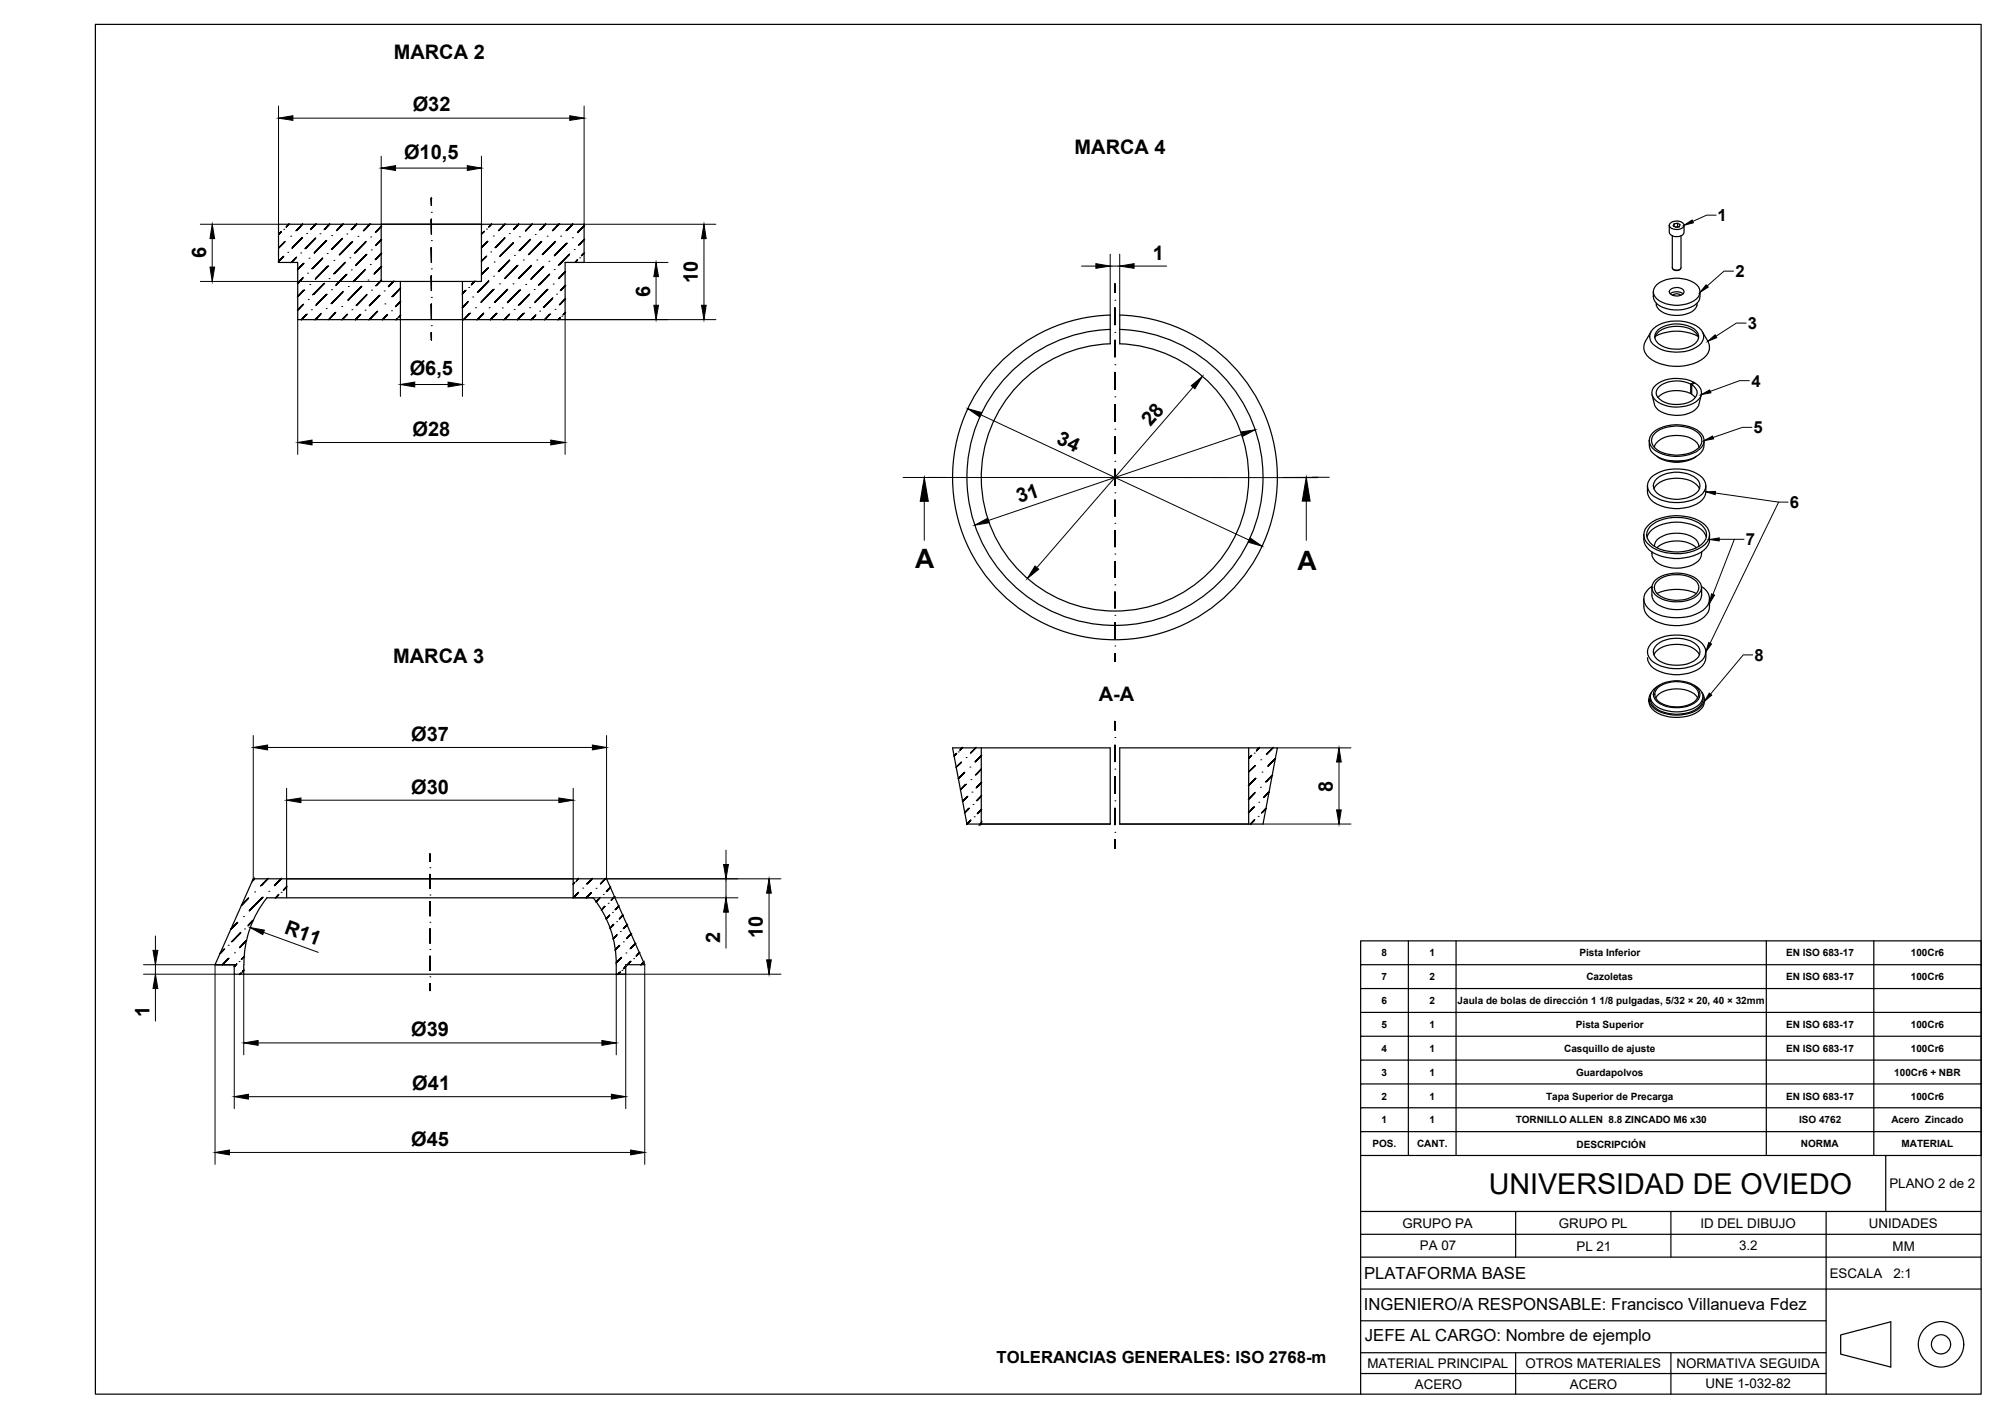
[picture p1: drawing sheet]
<svg xmlns="http://www.w3.org/2000/svg" width="420mm" height="297mm" viewBox="0 0 420 297" stroke-linecap="round" stroke-linejoin="round" font-family="sans-serif">
<defs><g id="words">
<text font-size="6" x="311.8" y="250.1">UNIVERSIDAD DE OVIEDO</text>
<g font-size="5.6">
<text x="191.7" y="119">A</text>
<text x="271.8" y="119.4">A</text>
</g>
<g font-size="4.2">
<text x="82.5" y="12.3">MARCA 2</text>
<text x="86.4" y="23.3">Ø32</text>
<text x="84.6" y="33.3">Ø10,5</text>
<text x="225.1" y="32.3">MARCA 4</text>
<text x="43.2" y="54.1" transform="rotate(-90 43.2 54.1)">6</text>
<text x="146.1" y="59.3" transform="rotate(-90 146.1 59.3)">10</text>
<text x="241.4" y="54.5">1</text>
<text x="136.1" y="62.1" transform="rotate(-90 136.1 62.1)">6</text>
<text x="85.8" y="78.6">Ø6,5</text>
<text x="241" y="89.4" transform="rotate(-49 241 89.4)">28</text>
<text x="86.4" y="91.3">Ø28</text>
<text x="221.1" y="92.8" transform="rotate(25 221.1 92.8)">34</text>
<text x="213.5" y="105.4" transform="rotate(-19 213.5 105.4)">31</text>
<text x="82.3" y="139">MARCA 3</text>
<text x="230.1" y="146.8">A-A</text>
<text x="86.1" y="155.1">Ø37</text>
<text x="86.1" y="166.2">Ø30</text>
<text x="279.1" y="165.8" transform="rotate(-90 279.1 165.8)">8</text>
<text x="59.4" y="195.5" transform="rotate(20 59.4 195.5)">R11</text>
<text x="150.8" y="197.5" transform="rotate(-90 150.8 197.5)">2</text>
<text x="159.8" y="196.5" transform="rotate(-90 159.8 196.5)">10</text>
<text x="31.3" y="213" transform="rotate(-90 31.3 213)">1</text>
<text x="86.1" y="217.1">Ø39</text>
<text x="86.4" y="228.3">Ø41</text>
<text x="86.1" y="240">Ø45</text>
</g>
<g font-size="3.5">
<text x="359.7" y="46.3">1</text>
<text x="363.5" y="58.1">2</text>
<text x="366.1" y="68.9">3</text>
<text x="366.8" y="81">4</text>
<text x="367.3" y="90.7">5</text>
<text x="374.9" y="106.4">6</text>
<text x="365.6" y="114.2">7</text>
<text x="367.5" y="138.4">8</text>
<text x="285.7" y="268">PLATAFORMA BASE</text>
<text x="285.7" y="274.5">INGENIERO/A RESPONSABLE: Francisco Villanueva Fdez</text>
<text x="285.9" y="280.9">JEFE AL CARGO: Nombre de ejemplo</text>
<text x="208.7" y="285.5">TOLERANCIAS GENERALES: ISO 2768-m</text>
</g>
<g font-size="2.8">
<text x="395.7" y="248.9">PLANO 2 de 2</text>
<text x="293.8" y="257.2">GRUPO PA</text>
<text x="326.5" y="257.2">GRUPO PL</text>
<text x="356.2" y="257.2">ID DEL DIBUJO</text>
<text x="391.5" y="257.2">UNIDADES</text>
<text x="297.4" y="261.9">PA 07</text>
<text x="330.2" y="262">PL 21</text>
<text x="364.3" y="261.9">3.2</text>
<text x="396.4" y="262">MM</text>
<text x="383.2" y="267.7">ESCALA</text>
<text x="396.6" y="267.7">2:1</text>
<text x="286.4" y="286.5">MATERIAL PRINCIPAL</text>
<text x="319.5" y="286.5">OTROS MATERIALES</text>
<text x="351.2" y="286.5">NORMATIVA SEGUIDA</text>
<text x="296.3" y="290.9">ACERO</text>
<text x="328.8" y="290.9">ACERO</text>
<text x="357.3" y="290.9">UNE 1-032-82</text>
</g>
<g font-size="2.1">
<text x="289.4" y="200.3">8</text>
<text x="299.4" y="200.3">1</text>
<text x="330.8" y="200.3">Pista Inferior</text>
<text x="374.1" y="200.3">EN ISO 683-17</text>
<text x="400.2" y="200.3">100Cr6</text>
<text x="289.4" y="205.3">7</text>
<text x="299.4" y="205.3">2</text>
<text x="332.3" y="205.3">Cazoletas</text>
<text x="374.1" y="205.3">EN ISO 683-17</text>
<text x="400.2" y="205.3">100Cr6</text>
<text x="289.4" y="215.3">5</text>
<text x="289.4" y="210.3">6</text>
<text x="299.4" y="215.3">1</text>
<text x="299.4" y="210.3">2</text>
<text x="305.3" y="210.3">Jaula de bolas de dirección 1 1/8 pulgadas, 5/32 × 20, 40 × 32mm</text>
<text x="330.1" y="215.3">Pista Superior</text>
<text x="374.1" y="215.3">EN ISO 683-17</text>
<text x="400.2" y="215.3">100Cr6</text>
<text x="289.4" y="220.3">4</text>
<text x="299.4" y="220.3">1</text>
<text x="327.6" y="220.3">Casquillo de ajuste</text>
<text x="374.1" y="220.3">EN ISO 683-17</text>
<text x="400.2" y="220.3">100Cr6</text>
<text x="289.4" y="225.3">3</text>
<text x="299.4" y="225.3">1</text>
<text x="330.1" y="225.3">Guardapolvos</text>
<text x="396.7" y="225.3">100Cr6 + NBR</text>
<text x="289.4" y="230.3">2</text>
<text x="299.4" y="230.3">1</text>
<text x="323.8" y="230.3">Tapa Superior de Precarga</text>
<text x="374.1" y="230.3">EN ISO 683-17</text>
<text x="400.2" y="230.3">100Cr6</text>
<text x="289.4" y="235.3">1</text>
<text x="299.4" y="235.3">1</text>
<text x="317.5" y="235.3">TORNILLO ALLEN 8.8 ZINCADO M6 x30</text>
<text x="376.8" y="235.3">ISO 4762</text>
<text x="396.2" y="235.3">Acero Zincado</text>
<text x="287.4" y="240.3">POS.</text>
<text x="296.8" y="240.3">CANT.</text>
<text x="330.2" y="240.5">DESCRIPCIÓN</text>
<text x="377.2" y="240.3">NORMA</text>
<text x="398.3" y="240.3">MATERIAL</text>
</g>
</g></defs>
<!-- layer: 01_Contornos -->
<g fill="none" stroke="#000" stroke-width=".25">
<path d="M58.3 47h64v8h-3.9v12h-56v-12h-4.1zM79.8 47h21v12h-21zM83.9 59v8M96.9 59v8M347 59.6a7 7 0 0 1 8.3 0 1.99 1.99 0 0 1-.5 3.4 7.2 7.2 0 0 1-7.8-.4 1.89 1.89 0 0 1 0-3zM349.6 47.2v1.5a1.8 1.8 0 0 0 3.1 0v-1.5M349.8 46.8a1.94 1.94 0 0 1 2.9 .3 1.53 1.53 0 0 1-2.1 .9 .81 .81 0 0 1-.8-1.2zM350.3 49.4v6.7a1.07 1.07 0 0 0 1.8 0v-6.7M350.4 56.3l.6 .4 .7-.2 .3-.2M350.6 46.9l.8-.1 .5 .3-.2 .4-.7 .1-.6-.3zM350.6 46.9v.5M351.4 46.8v.7l-.5 .1"/>
<path d="M351.4 47.5l.1 .1M232.5 69a31 31 0 0 0-25.7 46.8 31 31 0 0 0 53.4 0 31 31 0 0 0-25.7-46.8M232.5 72a28 28 0 0 0-23.1 42.3 28 28 0 0 0 48.2 0 28 28 0 0 0-23.1-42.3M232.5 66a34 34 0 0 0-28.3 51.3 34 34 0 0 0 58.6 0 34 34 0 0 0-28.3-51.3M232.5 66v6M234.5 66v6M345.8 69.5a4.5 4.5 0 0 0-1.5 3.8 5.1 5.1 0 0 0 4.4 3.1 9.5 9.5 0 0 0 8.7-1.9 2.49 2.49 0 0 0 .3-3l-1.1-2M346.2 68.9a8.3 8.3 0 0 1 9.7-.2 2.32 2.32 0 0 1-.6 4.1 8.4 8.4 0 0 1-9.1-.7 2.16 2.16 0 0 1 0-3.2zM346.3 61.2a2.92 2.92 0 0 0 2.7 3.4 7.1 7.1 0 0 0 6.3-1 2.5 2.5 0 0 0 .8-2.4M346.6 70.8a3.4 3.4 0 0 1 2.9-2.3 6.3 6.3 0 0 1 5.8 1.3l.5 1M346.7 70.5a9.8 9.8 0 0 1 9 0M346.9 63.5a2.63 2.63 0 0 0 2.3 2.3 6.4 6.4 0 0 0 5.7-.9l.5-.9v-.5"/>
<path d="M347.3 69.1a6.6 6.6 0 0 1 8 .2 1.81 1.81 0 0 1-.5 2.9 7 7 0 0 1-7.5-.2 1.8 1.8 0 0 1 0-2.9zM349.8 60.8a1.94 1.94 0 0 1 2.9 .2 1.53 1.53 0 0 1-2.1 .9 .81 .81 0 0 1-.8-1.1zM349.8 61.5a2.29 2.29 0 0 1 2.7 0M350.3 61.8a1.4 1.4 0 0 1 1.7 0M345.4 92.3a2.97 2.97 0 0 0 1.9 3.4 8.9 8.9 0 0 0 8.4-.4 2.88 2.88 0 0 0 1.2-3M346.2 90.7a8.3 8.3 0 0 1 9.7-.2 2.21 2.21 0 0 1 0 3.6 8.3 8.3 0 0 1-9.7-.2 2.21 2.21 0 0 1 0-3.2zM346.5 93.7a3.8 3.8 0 0 1 3.8-2.4 6.2 6.2 0 0 1 5.1 1.4l.5 1M346.6 90.7a7.7 7.7 0 0 1 7.2-1.1 3.1 3.1 0 0 1 2.6 2.7 3.1 3.1 0 0 1-2.6 2.6 8.5 8.5 0 0 1-6.7-.6 2.15 2.15 0 0 1-.5-3.6zM347 95.6a7.3 7.3 0 0 0 8.3 0M349.6 96.5l1.6 .1 1.5-.1M354.1 80.5a6.4 6.4 0 0 0-6.5 .4 1.61 1.61 0 0 0 0 2.7 6.3 6.3 0 0 0 7.1 .1 1.75 1.75 0 0 0-.4-3.1M354.1 80.5v2a6.3 6.3 0 0 0-6.8 .8"/>
<path d="M354.3 80.6v2l.8 .7M354.8 80.1a7.6 7.6 0 0 0-8 .6 2.06 2.06 0 0 0 .4 3.5 7.6 7.6 0 0 0 8.6-.5 2.13 2.13 0 0 0-.8-3.5l-.7 .4M354.8 80.1l-.7 .4M354.8 80.1v.2M356.3 82.7l-.4 1.8a3.5 3.5 0 0 1-3 2.4 6.5 6.5 0 0 1-6-1.5l-.3-.5-.6-2.2M345 112.5a4.4 4.4 0 0 1 3.3-2.7 9.4 9.4 0 0 1 8 1.1l.5 .5 .6 1.1M345 110.3a9 9 0 0 1 8-2.1 6.2 6.2 0 0 1 4.9 2.9 2.82 2.82 0 0 1-1.4 3.4 10.3 10.3 0 0 1-10.9-.2 2.62 2.62 0 0 1-.6-4zM345.1 101.8a3.5 3.5 0 0 0 2.8 4.1 9.3 9.3 0 0 0 8.1-.7 3.2 3.2 0 0 0 1.3-3.4M345.6 110.3a9.1 9.1 0 0 1 9.5-1.1 3.1 3.1 0 0 1 2.2 3.7 5.2 5.2 0 0 1-3.9 2.5 9 9 0 0 1-7.8-1.7 2.35 2.35 0 0 1 0-3.4zM345.8 100.1a8.9 8.9 0 0 1 10.8 0 2.42 2.42 0 0 1-.6 3.8 9 9 0 0 1-10.2-.5 2.35 2.35 0 0 1 0-3.3zM346 115.6a2.91 2.91 0 0 0 2.6 3 7.6 7.6 0 0 0 7.1-1.1 2.41 2.41 0 0 0 .7-1.9M346.4 102.4a4.5 4.5 0 0 1 4.3-2.2 5.2 5.2 0 0 1 5.3 2.2"/>
<path d="M346.5 114.4a2.43 2.43 0 0 1 1.9-2.1 7 7 0 0 1 6.8 .7l.4 .4 .3 1M347 100.3a7 7 0 0 1 8.3 0 1.99 1.99 0 0 1-.5 3.4 7.2 7.2 0 0 1-7.8-.5 1.89 1.89 0 0 1 0-2.9zM347 114.8a6.6 6.6 0 0 1 8.3 0M358.1 112a3.6 3.6 0 0 1-2.6 4.1 10.3 10.3 0 0 1-10-.8 3.3 3.3 0 0 1-1.2-3.2M345.8 134.9a9 9 0 0 1 9.5-1 2.78 2.78 0 0 1 1.7 3.8 6.9 6.9 0 0 1-6.3 2.4 6.7 6.7 0 0 1-5.3-2.4 2.25 2.25 0 0 1 .4-2.8zM346 123a3.2 3.2 0 0 0 1.2 3.6 7.6 7.6 0 0 0 8.5-.5l.4-.4 .3-1.1M346 122.8a2.82 2.82 0 0 0-1.7 2.5 2.82 2.82 0 0 0 1.4 2.6 10.5 10.5 0 0 0 11 0 2.83 2.83 0 0 0 1.4-2.6 2.83 2.83 0 0 0-1.7-2.5M346.4 137.2a4.5 4.5 0 0 1 4.3-2.2 5.2 5.2 0 0 1 5.3 2.2M346.7 121.5a7.6 7.6 0 0 1 8.7-.2 2.05 2.05 0 0 1 0 3.5 7.7 7.7 0 0 1-8.7-.2 2.02 2.02 0 0 1 0-3.1zM347 135.1a7 7 0 0 1 8.3 0 1.99 1.99 0 0 1-.5 3.4 7.4 7.4 0 0 1-7.8-.5 1.89 1.89 0 0 1 0-2.9zM347 124.3a10.4 10.4 0 0 1 8.3 0M347.3 121.6a6.8 6.8 0 0 1 8 .2 2.01 2.01 0 0 1-1.1 3.3 6.6 6.6 0 0 1-7.4-1 1.72 1.72 0 0 1 .5-2.5z"/>
<path d="M356.4 123.1v1.6M357.3 136.6a3.6 3.6 0 0 1-2.8 4.1 9 9 0 0 1-8.7-1.2l-.7-1.1v-.6M358.1 125.4a3.8 3.8 0 0 1-1.2 3.9 10.1 10.1 0 0 1-11.4 0 2.89 2.89 0 0 1-1.2-2.2v-1.7M199.5 156.7h33v15.9h-30zM205.5 156.7v15.9M234.5 156.7h33l-3 15.9h-30zM261.5 156.7v15.9M345.7 146a2.87 2.87 0 0 0 1.9 2.9 8.5 8.5 0 0 0 7.8-.4 2.64 2.64 0 0 0 1.3-2.5M345.9 145a2.38 2.38 0 0 0 1 3.7 8.6 8.6 0 0 0 9.2-.5 2.14 2.14 0 0 0 .3-3.2M346.8 146.2a5.3 5.3 0 0 1 5.2-1.9 4.6 4.6 0 0 1 3.6 1.9M347 144a7 7 0 0 1 8.3 0 1.99 1.99 0 0 1-.5 3.3 7.4 7.4 0 0 1-7.8-.4 1.89 1.89 0 0 1 0-2.9zM347.3 144a6.6 6.6 0 0 1 8 .2 1.81 1.81 0 0 1-.5 2.9 7 7 0 0 1-7.5-.2 1.8 1.8 0 0 1 0-2.9z"/>
<path d="M347.5 143.5a2.58 2.58 0 0 0-1.7 3 4.3 4.3 0 0 0 3.5 2.4 7.9 7.9 0 0 0 6.6-1.3 2.18 2.18 0 0 0-.4-3.6l-.7-.5M357 146.5a2.84 2.84 0 0 1-1.9 2.9 9 9 0 0 1-8.6-.4 2.65 2.65 0 0 1-1.1-2.5v.4M55.9 188.1h68.4a22.7 22.7 0 0 1 4.8 16h2v-2h3.9l-8-18h-74l-8 18h4.1v2h2v-2M55.9 188.1a22 22 0 0 0-4.8 14M60 184.1v4M120.1 184.1v4M51.1 204.1h78M395 242v11.8"/>
</g>
<!-- layer: 04_Cotas -->
<g fill="#000" stroke="#000" stroke-width=".21">
<path d="M58.3 24.8l3-.6v1zM79.8 35.2l3-.5v1zM97.9 34.7l2.9 .5-2.9 .5zM119.3 24.2l3 .6-3 .4zM44.4 47l.6 3h-1zM44 56h1l-.6 3zM137.4 55l.5 2.9h-1zM147.4 47l.5 3h-1zM229.5 55.2l3 .5-3 .5zM234.5 55.7l3-.5v1zM352.7 47.2l1.7-1.1 .3 .6zM136.9 64h1l-.5 3z"/>
<path d="M146.9 64h1l-.5 3zM357.3 59.7l.5 .4-1.7 1.1zM357.7 71.5l1.5-1.4 .4 .6zM62.4 92.7l3-.5v1zM83.9 80.5l3-.5v1.1zM93.9 80l3 .5-3 .6zM115.4 92.2l3 .5-3 .5zM202.7 85.6l3 .8-.5 1zM249.5 80.8l2.3-1.9-1.5 2.5zM259.9 90.5l3-.5-2.7 1.5zM356.3 82.7l1.8-1 .3 .6zM356.9 92.3l1.8-1 .2 .6z"/>
<path d="M204.2 110l2.6-1.4 .4 .9zM216.8 118.6l.8 .6-2.4 2zM261.8 112.7l2.5 1.7-2.9-.8zM357.3 103l2-.1-.1 .7zM358.1 113l2-.3v.6zM357.9 134.6l.6 .3-1.2 1.7zM358.5 124.4l.6 .3-1 1.7zM53 156.6l3-.5v1zM124.1 156.1l2.9 .5-2.9 .5zM280.5 156.7l.4 2.9h-.9zM358 145.2l.5 .4-1.5 1.3zM60 167.6l3-.4v.9z"/>
<path d="M117.1 167.2l3 .4-3 .5zM280 169.7h.9l-.4 2.9zM32 199.1h1.1l-.5 3zM52.4 194.3l3 .5-.4 1zM151.6 181.1h1l-.5 3zM152.1 188.1l.5 3h-1zM161.1 184.1l.4 3h-.9zM32.6 204.1l.5 3h-1.1zM51.1 218.5l3-.5v1zM126.1 218l3 .5-3 .5zM160.6 201.1h.9l-.4 3zM49.1 229.7l2.9-.5v1z"/>
<path d="M128.1 229.2l3 .5-3 .5zM45 241.4l3-.5v1zM132.1 240.9l2.9 .5-2.9 .5z"/>
</g>
<g fill="none" stroke="#000" stroke-width=".21">
<path d="M58.3 22.2v24.8h-16.3M61.3 24.8h58M79.8 32.7v14.3M82.8 35.2h15.1M100.8 32.7v14.3M122.3 22.2v24.8h27.6M42 59h37.8M44.4 50v6M118.4 55h21.5M137.4 57.9v6.1M147.4 50v14M226.5 55.7h3"/>
<path d="M232.5 53.2v12.8M232.5 55.7h2M234.5 53.2v12.8M237.5 55.7h6.8M359.5 45.1h-2l-3 1.3M363.1 56.8h-2l-3.5 3.1M62.4 67v28.2M83.9 67v16M96.9 67v16M149.9 67h-31.5v28.2M365.7 67.7h-2l-4.3 2.7M366.4 79.7h-2l-6.2 2.3"/>
<path d="M65.4 92.7h50M86.9 80.5h7M205.4 86.9l56.2 26.2M249.9 81.1l-32.7 37.8M260.1 91l-53.1 18M278.4 100h-9.7M366.9 89.5h-1.9l-6.2 2.1M189.1 100l86.8 .1M359.3 103.3l13.2 1.9M360.1 113h3.2M365.3 113h-2l-4.5 11.5M374.5 105.2h-2l-14.3 29.5"/>
<path d="M367.1 137.2h-2l-6.8 8.2M53 154.1v30M56 156.6h68.1M127 154.1v30h36.6M267.5 156.7h15.5M280.5 159.6v10.1M60 165.1v19M63 167.6h54.1M120.1 165.1v19M152.1 178.1v3M264.5 172.6h18.5M32.6 196.1v3"/>
<path d="M55.2 195.3l11.5 4.2M120.1 188.1h34.5M152.1 184.1v4M152.1 191.1v7.5M161.1 187.1v14M30.1 204.1h19v28.1M30.1 202.1h19M32.6 202.1v2M32.6 207.1v6.8M45 202.1v41.8M51.1 204.1v16.9M54.1 218.5h72"/>
<path d="M131.1 204.1v28.1M135 202.1v41.8M163.6 204.1h-34.5v16.9M52 229.7h76.1M48 241.4h84.1"/>
</g>
<!-- layer: sombreado -->
<g fill="#000" stroke="#000" stroke-width=".21">
<path d="M58.9 48.5l-.6 .6zM58.9 48.5l-.6 .6zM58.9 48.5l-.6 .6zM58.3 49.1l.6-.5z"/>
<path d="M58.3 51.9l1.3-1.2zM59.6 50.7l-1.3 1.3zM59.6 50.7l-1.3 1.3zM59.6 50.7l-1.3 1.3z"/>
<path d="M58.3 54.8l1.1-1.1zM59.4 53.7l-1.1 1.1zM59.4 53.7l-1 1.1zM59.4 53.8l-1 1z"/>
<path d="M60.5 46.9l-.6 .6zM60.5 46.9l-.5 .7zM60.5 46.9l-.5 .7zM60.5 47l-.5 .6z"/>
<path d="M61 54.9l1-1zM62 53.9l-1 1.1zM62 53.9l-1 1.1zM62.1 53.9l-1.1 1.1z"/>
<path d="M63.2 49.9l-2 2zM63.2 49.9l-2 2zM63.2 49.9l-1.9 2zM63.3 49.9l-2 2z"/>
<path d="M62.1 48.2l1.3-1.3zM63.4 46.9l-1.3 1.4zM63.4 46.9l-1.3 1.4zM63.4 47l-1.3 1.3z"/>
<path d="M63.6 55.2l-1.2 1.3zM63.6 55.2l-1.2 1.3zM63.6 55.2l-1.2 1.3zM63.6 55.2l-1.2 1.3z"/>
<path d="M62.4 59.3l1-1.1zM63.4 58.2l-1 1.1zM63.4 58.2l-1 1.1zM63.4 58.2l-1 1.1z"/>
<path d="M63.9 52l2.1-2.1zM66 49.9l-2 2.2zM66 49.9l-2 2.2zM66 49.9l-2 2.2z"/>
<path d="M66.2 46.9l-1.1 1.1zM66.2 46.9l-1 1.1zM66.2 46.9l-1 1.1zM66.2 47l-1 1z"/>
<path d="M67.5 54.1l-2.1 2.1zM67.5 54.1l-2.1 2.2zM67.5 54.1l-2.1 2.2zM67.5 54.1l-2.1 2.2z"/>
<path d="M65.8 52.9l2.5-2.5zM68.3 50.4l-2.4 2.6zM68.3 50.4l-2.4 2.6zM68.3 50.5l-2.4 2.5z"/>
<path d="M68.7 55.7l-2.6 2.7zM68.7 55.7l-2.6 2.7zM68.7 55.7l-2.6 2.7zM68.7 55.8l-2.6 2.6z"/>
<path d="M69 46.9l-1.1 1.1zM69 46.9l-1.1 1.1zM69 46.9l-1 1.1zM69 47l-1 1z"/>
<path d="M71.6 50l-2.1 2.1zM71.6 50l-2.1 2.2zM71.6 50l-2.1 2.2zM71.6 50l-2.1 2.2z"/>
<path d="M69.9 57.3l2.3-2.3zM72.2 55l-2.2 2.3zM72.2 55l-2.2 2.3zM72.2 55.1l-2.2 2.2z"/>
<path d="M70.4 59.7l2.2-2.2zM72.6 57.5l-2.2 2.2zM72.6 57.5l-2.2 2.2zM72.6 57.5l-2.2 2.2z"/>
<path d="M70.6 48.2l1.2-1.3zM71.8 46.9l-1.2 1.3zM71.8 46.9l-1.2 1.3zM71.8 47l-1.2 1.2z"/>
<path d="M71.1 53.3l2.6-2.6zM73.7 50.7l-2.5 2.7zM73.7 50.7l-2.5 2.7zM73.8 50.7l-2.6 2.7z"/>
<path d="M73.6 48l1.1-1.1zM74.7 46.9l-1.1 1.2zM74.7 46.9l-1.1 1.2zM74.7 47l-1.1 1.1z"/>
<path d="M74 58.9l2.4-2.4zM76.4 56.5l-2.4 2.5zM76.4 56.5l-2.4 2.5zM76.4 56.5l-2.4 2.5z"/>
<path d="M76.6 50.7l-2.3 2.2zM76.6 50.7l-2.3 2.3zM76.6 50.7l-2.3 2.3zM76.6 50.7l-2.3 2.3z"/>
<path d="M74.5 55.5l2.3-2.2zM76.8 53.3l-2.2 2.3zM76.8 53.3l-2.2 2.3zM76.8 53.4l-2.2 2.2z"/>
<path d="M76.2 48.3l1.3-1.4zM77.5 46.9l-1.3 1.4zM77.5 46.9l-1.3 1.4zM77.5 47l-1.3 1.3z"/>
<path d="M78.4 57.3l1.4-1.4zM78.4 57.3l1.4-1.4zM79.8 55.9l-1.4 1.4zM79.8 55.9l-1.4 1.4z"/>
<path d="M78.6 54.3l1.2-1.2zM79.8 53.1l-1.1 1.2zM79.8 53.1l-1.1 1.2zM79.8 53.1l-1.1 1.2z"/>
<path d="M78.7 48.5l1.1-1.1zM79.8 47.4l-1.1 1.2zM79.8 47.4l-1.1 1.2zM79.8 47.4l-1.1 1.2z"/>
<path d="M78.7 51.3l1.1-1.1zM79.8 50.2l-1.1 1.2zM79.8 50.2l-1 1.2zM79.8 50.3l-1 1.1z"/>
<path d="M78.7 59.8l1.1-1.1zM79.8 58.7l-1 1.1zM79.8 58.7l-1 1.1zM79.8 58.7l-1 1.1z"/>
<path d="M81.4 60l1.1-1.1zM82.5 58.9l-1.1 1.1zM82.5 58.9l-1.1 1.1zM82.5 59l-1.1 1z"/>
<path d="M99.4 58.9l-.6 .7zM99.4 58.9l-.6 .7zM99.4 58.9l-.6 .7zM99.4 59l-.6 .6z"/>
<path d="M100.8 49l.6-.5zM100.8 49.1l.6-.6zM100.8 49.1l.6-.6zM100.8 49.1l.6-.6z"/>
<path d="M100.8 51.8l1.3-1.2zM102.1 50.6l-1.3 1.3zM102.1 50.6l-1.3 1.3zM100.8 51.9l1.4-1.3z"/>
<path d="M100.8 54.7l1-1zM101.8 53.7l-1 1zM101.8 53.7l-1 1zM100.8 54.7l1.1-1z"/>
<path d="M102.2 56.2l-1.4 1.4zM102.2 56.2l-1.4 1.4zM102.2 56.2l-1.4 1.4zM100.8 57.6l1.4-1.4z"/>
<path d="M102.4 47.5l.6-.6zM103 46.9l-.6 .6zM103 46.9l-.6 .6zM102.4 47.5l.6-.5z"/>
<path d="M105.7 49.8l-2 2zM105.7 49.8l-1.9 2.1zM105.7 49.8l-1.9 2.1zM105.7 49.9l-1.9 2z"/>
<path d="M104.4 56.8l2.3-2.3zM106.7 54.5l-2.3 2.3zM106.7 54.5l-2.3 2.3zM106.7 54.6l-2.3 2.2z"/>
<path d="M104.5 48.2l1.3-1.3zM105.8 46.9l-1.3 1.4zM105.8 46.9l-1.3 1.4zM105.8 47l-1.3 1.3z"/>
<path d="M104.7 53.6l2.8-2.7zM104.8 53.6l2.7-2.7zM107.5 50.9l-2.7 2.8zM107.5 50.9l-2.7 2.8z"/>
<path d="M105.8 58.2l2.6-2.5zM108.4 55.7l-2.6 2.6zM108.4 55.7l-2.6 2.6zM108.4 55.7l-2.6 2.6z"/>
<path d="M107.6 47.9l1-1zM108.6 46.9l-1 1.1zM108.6 46.9l-.9 1.1zM108.6 47l-.9 1z"/>
<path d="M108.6 58.2l2.6-2.5zM111.2 55.7l-2.6 2.6zM111.2 55.7l-2.5 2.6zM111.3 55.7l-2.6 2.6z"/>
<path d="M111 50.2l-2.2 2.2zM111 50.2l-2.2 2.3zM111 50.2l-2.2 2.3zM111 50.2l-2.2 2.3z"/>
<path d="M110.1 48.3l1.4-1.4zM110.1 48.3l1.4-1.4zM111.5 46.9l-1.4 1.5zM111.5 47l-1.4 1.4z"/>
<path d="M110.8 53.2l2.6-2.5zM113.4 50.7l-2.6 2.6zM113.4 50.7l-2.6 2.6zM113.4 50.7l-2.6 2.6z"/>
<path d="M111.3 58.4l2.5-2.5zM113.8 55.9l-2.5 2.5zM113.8 55.9l-2.5 2.5zM113.8 55.9l-2.5 2.5z"/>
<path d="M112.9 59.6l2.1-2.1zM115 57.5l-2.1 2.2zM115 57.5l-2.1 2.2zM115.1 57.5l-2.2 2.2z"/>
<path d="M113.1 48.1l1.2-1.2zM114.3 46.9l-1.2 1.2zM114.3 46.9l-1.1 1.2zM114.3 47l-1.1 1.1z"/>
<path d="M113.6 53.2l2.6-2.5zM116.2 50.7l-2.6 2.6zM116.2 50.7l-2.5 2.6zM116.2 50.7l-2.5 2.6z"/>
<path d="M115.8 48.2l1.3-1.3zM117.1 46.9l-1.3 1.4zM117.1 46.9l-1.3 1.4zM117.1 47l-1.3 1.3z"/>
<path d="M116.2 53.5l2.5-2.5zM118.7 51l-2.5 2.5zM118.7 51l-2.5 2.5zM118.7 51l-2.5 2.5z"/>
<path d="M117.1 55.4l2.1-2.1zM119.2 53.3l-2.1 2.2zM119.2 53.3l-2.1 2.2zM119.3 53.3l-2.2 2.2z"/>
<path d="M117.1 58.3l1.3-1.3zM118.4 57l-1.3 1.3zM118.4 57l-1.3 1.3zM118.4 57l-1.3 1.3z"/>
<path d="M118.6 48.2l1.3-1.3zM119.9 46.9l-1.3 1.4zM119.9 46.9l-1.2 1.4zM119.9 47l-1.2 1.3z"/>
<path d="M120.9 54.5l-.5 .5zM120.9 54.5l-.5 .5zM120.9 54.5l-.4 .5zM120.9 54.5l-.4 .5z"/>
<path d="M121 48.6l1.3-1.3zM122.3 47.3l-1.2 1.4zM122.3 47.3l-1.2 1.4zM122.3 47.4l-1.2 1.3z"/>
<path d="M121.2 51.3l1.1-1.1zM122.3 50.2l-1.1 1.1zM122.3 50.2l-1 1.1zM122.3 50.2l-1 1.1z"/>
<path d="M121.8 53.5l.5-.5zM121.8 53.5l.5-.5zM122.3 53l-.4 .5zM122.3 53l-.4 .5z"/>
<path d="M62.4 62.1l1.3-1.3zM63.7 60.8l-1.3 1.3zM63.7 60.8l-1.3 1.3zM63.7 60.8l-1.3 1.3z"/>
<path d="M62.4 64.9l1.1-1.1zM63.5 63.8l-1.1 1.1zM63.5 63.8l-1.1 1.1zM63.5 63.8l-1.1 1.1z"/>
<path d="M64.2 65.9l-1 1.1zM64.2 65.9l-1 1.1zM64.2 65.9l-1 1.1zM64.3 65.9l-1.1 1.1z"/>
<path d="M67.9 59.4l-2.3 2.3zM67.9 59.4l-2.3 2.3zM67.9 59.4l-2.3 2.3zM67.9 59.4l-2.3 2.3z"/>
<path d="M66 66.9l1.2-1.2zM67.2 65.7l-1.2 1.3zM67.2 65.7l-1.2 1.3zM67.2 65.8l-1.2 1.2z"/>
<path d="M66.2 63.9l2.2-2.2zM68.4 61.7l-2.1 2.2zM68.4 61.7l-2.1 2.2zM68.4 61.7l-2.1 2.2z"/>
<path d="M70.2 65.5l-1.4 1.5zM70.2 65.5l-1.4 1.5zM70.2 65.5l-1.3 1.5zM70.3 65.5l-1.4 1.5z"/>
<path d="M69.4 63.5l2.4-2.4zM71.8 61.1l-2.4 2.5zM71.8 61.1l-2.4 2.5zM71.8 61.2l-2.4 2.4z"/>
<path d="M71.6 66.9l1.1-1zM72.7 65.9l-1.1 1.1zM72.7 65.9l-1 1.1zM72.7 65.9l-1 1.1z"/>
<path d="M75.7 60l-2.8 2.9zM75.7 60l-2.8 2.9zM75.7 60l-2.8 2.9zM75.8 60l-2.9 2.9z"/>
<path d="M74.5 66.9l1-1zM75.5 65.9l-1 1.1zM75.5 65.9l-1 1.1zM75.5 65.9l-1 1.1z"/>
<path d="M74.6 63.9l2.2-2.1zM76.8 61.8l-2.1 2.2zM76.8 61.8l-2.1 2.2zM76.8 61.8l-2.1 2.2z"/>
<path d="M77.3 66.9l1.7-1.7zM79 65.2l-1.7 1.8zM79 65.2l-1.7 1.8zM79 65.3l-1.7 1.7z"/>
<path d="M77.4 64l2.1-2.1zM79.5 61.9l-2.1 2.1zM79.5 61.9l-2.1 2.1zM79.5 61.9l-2.1 2.1z"/>
<path d="M80.1 66.9l1-.9zM81.1 66l-1 1zM81.1 66l-.9 1zM81.1 66l-.9 1z"/>
<path d="M82.1 62.1l1.8-1.7zM83.9 60.4l-1.7 1.7zM83.9 60.4l-1.7 1.7zM83.9 60.4l-1.7 1.7z"/>
<path d="M82.9 64.2l1-1zM83.9 63.2l-1 1zM83.9 63.2l-1 1zM83.9 63.2l-1 1z"/>
<path d="M83.2 66.7l-.2 .3zM83.2 66.7l-.2 .3zM83.2 66.7l-.2 .3zM83.2 66.7l-.2 .3z"/>
<path d="M83.9 66l-.3 .3zM83.9 66l-.2 .3zM83.9 66l-.2 .3zM83.9 66.1l-.2 .2z"/>
<path d="M96.9 61.5l.6-.6zM97.5 60.9l-.6 .6zM97.5 60.9l-.6 .6zM97.5 60.9l-.6 .6z"/>
<path d="M96.9 64.3l1.1-1.1zM98 63.2l-1.1 1.2zM98 63.2l-1.1 1.2zM98 63.2l-1.1 1.2z"/>
<path d="M97.1 66.9l1.3-1.3zM98.4 65.6l-1.3 1.4zM98.4 65.6l-1.2 1.4zM98.4 65.6l-1.2 1.4z"/>
<path d="M99.9 66.9l1.3-1.3zM101.2 65.6l-1.3 1.4zM101.2 65.6l-1.2 1.4zM101.3 65.6l-1.3 1.4z"/>
<path d="M100.1 61.1l2.2-2.2zM102.3 58.9l-2.2 2.3zM102.3 58.9l-2.2 2.3zM102.3 58.9l-2.2 2.3z"/>
<path d="M103.4 60.6l-2.6 2.7zM103.4 60.6l-2.6 2.7zM103.4 60.6l-2.6 2.7zM103.4 60.6l-2.6 2.7z"/>
<path d="M102.7 66.9l1.3-1.3zM104 65.6l-1.3 1.4zM104 65.6l-1.2 1.4zM104 65.7l-1.2 1.3z"/>
<path d="M103.6 63.2l2.6-2.6zM106.2 60.6l-2.6 2.7zM106.2 60.6l-2.5 2.7zM106.3 60.6l-2.6 2.7z"/>
<path d="M105.6 66.9l1-1zM106.6 65.9l-1 1.1zM106.6 65.9l-1 1.1zM106.7 65.9l-1.1 1.1z"/>
<path d="M106.3 63.3l2.6-2.5zM108.9 60.8l-2.5 2.6zM108.9 60.8l-2.5 2.6zM108.9 60.8l-2.5 2.6z"/>
<path d="M108.4 66.9l1.3-1.3zM109.7 65.6l-1.3 1.4zM109.7 65.6l-1.2 1.4zM109.7 65.6l-1.2 1.4z"/>
<path d="M108.7 63.8l2.1-2.1zM110.8 61.7l-2.1 2.2zM110.8 61.7l-2.1 2.2zM110.9 61.7l-2.2 2.2z"/>
<path d="M112.1 66l-.8 1zM112.1 66l-.8 1zM112.1 66l-.8 1zM112.2 66l-.9 1z"/>
<path d="M114.7 60.6l-2.6 2.7zM114.7 60.6l-2.6 2.7zM114.7 60.6l-2.6 2.7zM114.7 60.7l-2.6 2.6z"/>
<path d="M113.9 64.3l1.8-1.8zM115.7 62.5l-1.8 1.8zM115.7 62.5l-1.8 1.8zM115.7 62.5l-1.8 1.8z"/>
<path d="M114.1 66.9l1.1-1.1zM115.2 65.8l-1.1 1.2zM115.2 65.8l-1.1 1.2zM115.2 65.9l-1.1 1.1z"/>
<path d="M116.9 66.9l.4-.3zM117.3 66.6l-.4 .4zM117.3 66.6l-.3 .4zM117.3 66.6l-.3 .4z"/>
<path d="M117.2 63.8l1.2-1.2zM118.4 62.6l-1.1 1.2zM118.4 62.6l-1.1 1.2zM118.4 62.7l-1.1 1.1z"/>
<path d="M117.4 60.7l1-.9zM118.4 59.8l-1 1zM118.4 59.8l-.9 1zM118.4 59.8l-.9 1z"/>
<path d="M118 65.9l.4-.4zM118.4 65.5l-.4 .4zM118.4 65.5l-.4 .4zM118.4 65.5l-.4 .4z"/>
<path d="M199.9 158.3l.4-.4zM200.3 157.9l-.4 .5zM200.3 157.9l-.4 .5zM200.3 157.9l-.4 .5z"/>
<path d="M201.1 157.1l.4-.5zM201.5 156.6l-.4 .5zM201.5 156.6l-.4 .5zM201.5 156.7l-.4 .4z"/>
<path d="M203.3 157.7l1.1-1.1zM204.4 156.6l-1.1 1.1zM204.4 156.6l-1.1 1.1zM203.3 157.7l1.1-1z"/>
<path d="M204.3 159.5l1.2-1.2zM205.5 158.3l-1.2 1.3zM205.5 158.3l-1.2 1.3zM205.5 158.3l-1.2 1.3z"/>
<path d="M262.1 158.3l-.6 .6zM262.1 158.3l-.6 .6zM262.1 158.3l-.6 .6zM262.1 158.3l-.6 .6z"/>
<path d="M263.2 157.2l.6-.6zM263.8 156.6l-.6 .7zM263.8 156.6l-.6 .7zM263.8 156.7l-.6 .6z"/>
<path d="M265.3 157.9l1.3-1.3zM266.6 156.6l-1.3 1.4zM266.6 156.6l-1.3 1.4zM265.3 158l1.3-1.3z"/>
<path d="M200.3 160.7l1-1zM200.3 160.7l1-1zM201.3 159.7l-1 1zM200.3 160.7l1.1-1z"/>
<path d="M200.7 163.1l1.3-1.3zM202 161.8l-1.3 1.3zM202 161.8l-1.2 1.3zM202 161.9l-1.2 1.2z"/>
<path d="M201.2 165.4l1.1-1.1zM202.3 164.3l-1.1 1.2zM202.3 164.3l-1.1 1.2zM201.2 165.5l1.1-1.2z"/>
<path d="M201.6 167.8l1-.9zM202.6 166.9l-1 1zM202.6 166.9l-.9 1zM202.6 166.9l-.9 1z"/>
<path d="M202.1 170.2l.8-.9zM202.9 169.3l-.8 1zM202.9 169.3l-.8 1zM202.9 169.4l-.8 .9z"/>
<path d="M202.5 172.6l.8-.8zM203.3 171.8l-.8 .8zM203.3 171.8l-.7 .8zM203.3 171.9l-.7 .7z"/>
<path d="M204.4 162.2l1.1-1.1zM205.5 161.1l-1.1 1.2zM205.5 161.1l-1.1 1.2zM205.5 161.1l-1.1 1.2z"/>
<path d="M204.5 165l1-1.1zM205.5 163.9l-1 1.1zM205.5 163.9l-.9 1.1zM205.5 164l-.9 1z"/>
<path d="M204.6 167.7l.9-1zM205.5 166.7l-.9 1zM205.5 166.7l-.9 1zM205.5 166.8l-.9 .9z"/>
<path d="M204.7 170.4l.8-.8zM205.5 169.6l-.7 .8zM205.5 169.6l-.7 .8zM205.5 169.6l-.7 .8z"/>
<path d="M205.4 172.5l.1-.1zM205.5 172.4v.1zM205.5 172.4v.1z"/>
<path d="M261.5 161.7l1.3-1.3zM262.8 160.4l-1.3 1.3zM262.8 160.4l-1.3 1.3zM262.8 160.4l-1.3 1.3z"/>
<path d="M263 163.1l-1.5 1.4zM263 163.1l-1.5 1.4zM263 163.1l-1.4 1.4zM263 163.1l-1.4 1.4z"/>
<path d="M261.5 167.3l1.3-1.2zM262.8 166.1l-1.3 1.3zM262.8 166.1l-1.2 1.3zM262.8 166.1l-1.2 1.3z"/>
<path d="M262.6 169.1l-1.1 1.1zM262.6 169.1l-1.1 1.1zM262.6 169.1l-1 1.1zM262.6 169.1l-1 1.1z"/>
<path d="M261.9 172.6l.8-.8zM262.7 171.8l-.8 .8zM262.7 171.8l-.7 .8zM262.8 171.8l-.8 .8z"/>
<path d="M264.3 170.2l.8-.8zM265.1 169.4l-.8 .9zM265.1 169.4l-.8 .9zM265.1 169.4l-.8 .9z"/>
<path d="M264.7 167l1.1-1.1zM264.7 167l1.1-1.1zM265.8 165.9l-1.1 1.2zM265.8 165.9l-1.1 1.2z"/>
<path d="M265.1 163.7l1.3-1.3zM266.4 162.4l-1.2 1.4zM266.4 162.4l-1.2 1.4zM266.4 162.5l-1.2 1.3z"/>
<path d="M265.6 160.4l1.5-1.5zM267.1 158.9l-1.5 1.6zM267.1 158.9l-1.5 1.6zM267.1 159l-1.5 1.5z"/>
<path d="M46.1 199.7l.8-.9zM46.9 198.8l-.8 1zM46.9 198.8l-.8 1zM46.9 198.9l-.8 .9z"/>
<path d="M49.7 193.3l-1.4 1.4zM49.7 193.3l-1.4 1.4zM49.7 193.3l-1.3 1.4zM49.7 193.3l-1.3 1.4z"/>
<path d="M50.4 195.4l-1.8 1.8zM50.4 195.4l-1.8 1.9zM50.4 195.4l-1.8 1.9zM50.4 195.4l-1.8 1.9z"/>
<path d="M51.6 197.1l-1.4 1.3zM51.6 197.1l-1.3 1.3zM51.6 197.1l-1.3 1.3zM51.6 197.1l-1.3 1.3z"/>
<path d="M50.6 189.6l1.4-1.4zM52 188.2l-1.4 1.4zM52 188.2l-1.4 1.4zM52 188.2l-1.4 1.4z"/>
<path d="M52.9 192.9l-.9 .9zM52.9 192.9l-.9 .9zM52.9 192.9l-.9 .9zM52.9 192.9l-.9 .9z"/>
<path d="M52.2 190.7l2.8-2.7zM55 188l-2.7 2.8zM55 188l-2.7 2.8zM55 188l-2.7 2.8z"/>
<path d="M52.9 184.5l.1-.1zM53 184.4l-.1 .1zM53 184.4l-.1 .1zM53 184.4l-.1 .1z"/>
<path d="M53.2 184.2l.1-.1zM53.3 184.1l-.1 .1zM53.3 184.1l-.1 .1zM53.3 184.1l-.1 .1z"/>
<path d="M56.1 184.1l-1.4 1.4zM56.1 184.1l-1.4 1.4zM56.1 184.1l-1.4 1.4zM56.1 184.1l-1.4 1.4z"/>
<path d="M57.5 185.4l1.4-1.3zM58.9 184.1l-1.3 1.4zM58.9 184.1l-1.3 1.4zM58.9 184.1l-1.3 1.4z"/>
<path d="M57.7 188l.6-.6zM58.3 187.4l-.6 .7zM58.3 187.4l-.5 .7zM58.3 187.5l-.5 .6z"/>
<path d="M59.4 186.4l.6-.7zM60 185.7l-.6 .7zM60 185.7l-.6 .7zM60 185.8l-.6 .6z"/>
<path d="M120.1 185.2l.2-.3zM120.3 184.9l-.2 .3zM120.3 184.9l-.2 .3zM120.4 184.9l-.3 .3z"/>
<path d="M120.1 188l1-1zM121.1 187l-1 1zM121.1 187l-1 1zM121.1 187l-1 1z"/>
<path d="M120.9 184.3l.3-.2zM121.2 184.1l-.3 .3zM121.2 184.1l-.3 .3zM121.2 184.1l-.3 .3z"/>
<path d="M123.8 187l-1 1.1zM123.8 187l-1 1.1zM123.8 187l-1 1.1zM122.8 188.1l1.1-1z"/>
<path d="M122.9 185.1l1.1-1zM124 184.1l-1 1.1zM124 184.1l-1 1.1zM124 184.1l-1 1.1z"/>
<path d="M124.8 188.8l.8-.7zM125.6 188.1l-.8 .8zM125.6 188.1l-.7 .8zM125.6 188.1l-.7 .8z"/>
<path d="M125.8 185.1l1-1zM125.8 185.1l1-1zM126.8 184.1l-1 1.1zM126.8 184.1l-1 1.1z"/>
<path d="M126.7 189.9l-.7 .7zM126.7 189.9l-.7 .7zM126.7 189.9l-.7 .7zM126.7 189.9l-.7 .7z"/>
<path d="M127 192.4l.6-.7zM127.6 191.7l-.6 .7zM127.6 191.7l-.6 .7zM127.6 191.8l-.6 .6z"/>
<path d="M127 186.6l.8-.8zM127.8 185.8l-.7 .9zM127.8 185.8l-.7 .9zM127.8 185.9l-.7 .8z"/>
<path d="M127.8 194.4l.7-.7zM128.5 193.7l-.7 .7zM128.5 193.7l-.7 .7zM128.5 193.7l-.7 .7z"/>
<path d="M128 188.5l.7-.7zM128 188.5l.7-.7zM128.7 187.8l-.6 .8zM128.7 187.8l-.6 .8z"/>
<path d="M129.2 195.9l-.8 .7zM129.2 195.9l-.8 .7zM129.2 195.9l-.7 .7zM129.2 195.9l-.7 .7z"/>
<path d="M129.6 189.8l-.7 .7zM129.6 189.8l-.7 .7zM129.6 189.8l-.7 .7zM129.6 189.8l-.7 .7z"/>
<path d="M128.9 199l.8-.9zM129.7 198.1l-.8 .9zM129.7 198.1l-.8 .9zM129.8 198.1l-.9 .9z"/>
<path d="M129.8 192.4l.7-.7zM130.5 191.7l-.7 .8zM130.5 191.7l-.7 .8zM130.5 191.8l-.7 .7z"/>
<path d="M130.6 194.4l.8-.7zM131.4 193.7l-.8 .8zM131.4 193.7l-.8 .8zM131.4 193.7l-.8 .8z"/>
<path d="M131.3 196.5l.9-.9zM132.2 195.6l-.9 .9zM132.2 195.6l-.8 .9zM132.2 195.7l-.8 .8z"/>
<path d="M132 198.7l1.1-1.1zM133.1 197.6l-1.1 1.1zM133.1 197.6l-1 1.1zM133.1 197.6l-1 1.1z"/>
<path d="M46.6 202l1.3-1.2zM47.9 200.8l-1.3 1.3zM47.9 200.8l-1.2 1.3zM47.9 200.8l-1.2 1.3z"/>
<path d="M49.6 201.9l-.5 .6zM49.6 201.9l-.5 .6zM49.6 201.9l-.5 .6zM49.6 201.9l-.5 .6z"/>
<path d="M50.2 204l.2-.1zM50.4 203.9l-.2 .2zM50.4 203.9l-.1 .2zM50.5 203.9l-.2 .2z"/>
<path d="M50.5 200.9l.6-.5zM51.1 200.4l-.5 .5zM51.1 200.4l-.5 .5zM51.1 200.4l-.5 .5z"/>
<path d="M50.8 203.4l.3-.2zM51.1 203.2l-.3 .3zM51.1 203.2l-.2 .3zM51.1 203.3l-.2 .2z"/>
<path d="M130.1 200.6l-1 1.1zM130.1 200.6l-1 1.1zM130.1 200.6l-1 1.1zM130.1 200.6l-1 1.1z"/>
<path d="M129.5 204l.3-.3zM129.8 203.7l-.3 .4zM129.8 203.7l-.3 .4zM129.9 203.7l-.4 .4z"/>
<path d="M130.6 202.8l.5-.4zM131.1 202.4l-.5 .5zM131.1 202.4l-.4 .5zM131.1 202.5l-.4 .4z"/>
<path d="M131.4 202l.7-.6zM132.1 201.4l-.7 .7zM132.1 201.4l-.6 .7zM132.1 201.5l-.6 .6z"/>
<path d="M133.3 200.2l.6-.7zM133.9 199.5l-.6 .8zM133.9 199.5l-.6 .8zM133.9 199.6l-.6 .7z"/>
<path d="M134.4 201.9l-.1 .2zM134.4 201.9l-.1 .2zM134.4 201.9l-.1 .2zM134.4 202l-.1 .1z"/>
<path d="M134.8 201.5l-.1 .2zM134.8 201.5l-.1 .2zM134.8 201.5l-.1 .2zM134.8 201.5l-.1 .2z"/>
</g>
<g fill="none" stroke="#000" stroke-width=".21">
<path d="M58.3 49.1h.1M58.3 52h.1M58.3 54.8h.1M58.3 54.8l1.1-1zM58.9 48.5l-.6 .6zM59.4 48h.1M59.6 50.7l-1.3 1.3zM60.3 52.9h.1M60.5 46.9l-.5 .7zM60.5 47h.1M60.9 49.5h.1M61 55h.1"/>
<path d="M61 54.9l1.1-1zM62.4 56.5h.1M62.4 59.3h.1M63 53h.1M63.2 49.9l-2 2zM63.4 46.9l-1.3 1.4zM63.4 47h.1M63.4 58.2l-1 1.1zM63.6 55.2l-1.2 1.3zM63.9 52l2.2-2.1zM64.2 48.9h.1M64.4 57.2h.1"/>
<path d="M64.7 54.1h.1M64.9 59.6h.1M66.2 46.9l-1 1.1zM66.2 47h.1M67 49h.1M67.5 54.1l-2.1 2.2zM67.9 59.4l-2.3 2.3zM68.3 50.4l-2.4 2.6zM68.5 53.1h.1M68.7 55.7l-2.6 2.7zM68.9 58.4h.1M69 46.9l-1.1 1.1z"/>
<path d="M69 47h.1M69.5 49.3h.1M69.9 54.6h.1M69.9 57.3l2.4-2.2zM70.4 59.7l2.2-2.2zM71.1 53.3l2.7-2.6zM71.6 50l-2.1 2.2zM71.8 46.9l-1.2 1.3zM71.8 47h.1M72.6 49h.1M73.3 54h.1M73.6 56.5h.1"/>
<path d="M74.7 46.9l-1.1 1.2zM74.7 47h.1M75 49.5h.1M75.7 60l-2.8 2.9zM76.2 48.3l1.4-1.3zM76.4 56.5l-2.4 2.5zM76.6 50.7l-2.3 2.3zM76.8 53.3l-2.2 2.3zM77.1 58.7h.1M77.5 47h.1M77.6 55.4h.1M77.6 49.6h.1"/>
<path d="M77.8 52.4h.1M78.4 57.3l1.5-1.4zM78.6 54.3l1.3-1.2zM78.7 48.5l1.2-1.1zM79.8 47.4h.1M79.8 50.2l-1.1 1.2zM79.8 50.3h.1M79.8 53.1h.1M79.8 55.9h.1M79.8 58.7l-1 1.1zM79.8 58.7h.1M82.5 58.9l-1.1 1.1z"/>
<path d="M82.5 59h.1M99.4 58.9l-.6 .7zM99.4 59h.1M100.8 49.1h.1M100.8 49l.6-.5zM100.8 51.9h.1M100.8 54.7h.1M100.8 57.6h.1M101.8 53.7l-1 1zM101.9 48h.1M102.1 50.6l-1.3 1.3zM102.2 56.2l-1.4 1.4z"/>
<path d="M102.3 58.9l-2.2 2.3zM102.4 47.5l.6-.6zM102.8 52.8h.1M103 47h.1M103.3 49.4h.1M103.4 57.9h.1M103.5 54.9h.1M104.4 56.8l2.3-2.2zM104.6 59.5h.1M104.7 53.6l2.9-2.7zM105.7 49.8l-1.9 2.1zM105.8 46.9l-1.3 1.4z"/>
<path d="M105.8 47h.1M106.7 48.9h.1M107.4 59.5h.1M107.6 47.9l1-1zM107.7 53.5h.1M108.4 55.7l-2.6 2.6zM108.6 47h.1M108.8 49.6h.1M109.6 54.5h.1M110.1 59.6h.1M111 50.2l-2.2 2.3zM111.2 55.7l-2.6 2.6z"/>
<path d="M111.5 46.9l-1.4 1.5zM111.5 47h.1M112.1 49.1h.1M112.4 54.5h.1M113.4 50.7l-2.6 2.6zM113.8 55.9l-2.5 2.5zM114.3 46.9l-1.2 1.2zM114.3 47h.1M114.6 49.5h.1M115 54.7h.1M115 57.5l-2.1 2.2zM115.9 59.5h.1"/>
<path d="M116.1 56.5h.1M116.2 50.7l-2.6 2.6zM117.1 58.3l1.3-1.3zM117.1 46.9l-1.3 1.4zM117.1 47h.1M117.4 49.5h.1M118.4 57h.1M118.4 59.8l-1 1zM118.4 59.8h.1M118.7 51l-2.5 2.5zM119.2 53.3l-2.1 2.2zM119.9 49.8h.1"/>
<path d="M119.9 46.9l-1.3 1.4zM119.9 47h.1M120.3 52.3h.1M120.4 55h.1M120.9 54.5l-.5 .5zM121.4 54h.1M121.8 53.5l.6-.5zM122.3 47.3l-1.2 1.4zM122.3 47.4h.1M122.3 50.2l-1.1 1.1zM122.3 50.2h.1M122.3 53h.1"/>
<path d="M62.4 62.1h.1M62.4 64.9h.1M63.2 67h.1M63.5 63.8l-1.1 1.1zM63.7 60.8l-1.3 1.3zM64.2 65.9l-1 1.1zM64.6 62.7h.1M65.2 64.9h.1M66 67h.1M67.2 65.7l-1.2 1.3zM68.3 64.6h.1M68.4 61.7l-2.1 2.2z"/>
<path d="M68.8 67h.1M69.4 60.7h.1M70.2 65.5l-1.4 1.5zM71.6 64.2h.1M71.6 67h.1M71.8 61.1l-2.4 2.5zM72.7 65.9l-1.1 1.1zM72.9 60h.1M73.7 64.9h.1M74.5 67h.1M75.5 65.9l-1 1.1zM76.5 65h.1"/>
<path d="M76.8 61.8l-2.1 2.2zM77.3 67h.1M77.8 60.8h.1M79 65.2l-1.7 1.8zM79.5 61.9l-2.1 2.1zM80.1 67h.1M80.5 60.9h.1M80.6 63.7h.1M81.1 66l-1 1zM82 65.1h.1M83 67h.1M83.2 66.7l-.2 .3z"/>
<path d="M83.4 66.5h.1M83.9 60.4l-1.7 1.7zM83.9 60.4h.1M83.9 63.2l-1 1zM83.9 63.2h.1M83.9 66l-.2 .3zM83.9 66.1h.1M96.9 61.5h.1M96.9 64.4h.1M96.9 64.3l1.1-1.1zM97.1 67h.1M97.5 60.9l-.6 .6z"/>
<path d="M98.2 60.2h.1M98.4 65.6l-1.3 1.4zM99 62.2h.1M99.6 64.5h.1M99.9 67h.1M101.2 65.6l-1.3 1.4zM102.4 64.5h.1M102.7 67h.1M103.4 60.6l-2.6 2.7zM104 65.6l-1.3 1.4zM105.2 64.5h.1M105.6 67h.1"/>
<path d="M106.2 60.6l-2.6 2.7zM106.6 65.9l-1 1.1zM107.7 64.8h.1M108.4 67h.1M108.9 60.8l-2.5 2.6zM109.7 65.6l-1.3 1.4zM110.8 61.7l-2.1 2.2zM110.9 64.5h.1M111.3 67h.1M111.9 60.6h.1M112.1 66l-.8 1zM113 65.2h.1"/>
<path d="M113.9 64.3l1.8-1.8zM114.1 67h.1M114.7 60.6l-2.6 2.7zM115.2 65.8l-1.1 1.2zM116.2 64.8h.1M116.6 61.6h.1M116.9 67h.1M117.2 63.8l1.2-1.1zM117.3 66.6l-.4 .4zM117.6 66.2h.1M118 65.9l.4-.4zM118.4 62.7h.1"/>
<path d="M118.4 65.5h.1M199.9 158.4h.1M200.3 157.9l-.4 .5zM200.7 157.5h.1M201.5 156.6l-.4 .5zM201.5 156.7h.1M202.4 158.7h.1M203.3 157.7l1.1-1.1zM204.4 156.7h.1M205.5 158.3l-1.2 1.3zM205.5 158.3h.1M261.5 158.9h.1"/>
<path d="M262.1 158.3l-.6 .6zM262.7 157.8h.1M263.8 156.6l-.6 .7zM263.8 156.7h.1M264.1 159.2h.1M265.3 157.9l1.3-1.3zM266.6 156.7h.1M267.1 158.9l-1.5 1.6zM267.1 159h.1M200.3 160.7h.1M200.3 160.7l1.1-1zM200.7 163.1h.1"/>
<path d="M201.2 165.5h.1M201.6 167.9h.1M202 161.8l-1.3 1.3zM202.1 170.3h.1M202.3 164.3l-1.1 1.2zM202.5 172.6h.1M202.5 172.6l.8-.7zM202.6 166.9l-1 1zM202.9 169.3l-.8 1zM203.2 160.7h.1M203.4 163.3h.1M203.6 165.9h.1"/>
<path d="M203.8 168.5h.1M204 171.1h.1M204.7 170.4l.9-.8zM205.3 172.6h.1M205.4 172.5h.1M205.5 161.1l-1.1 1.2zM205.5 161.1h.1M205.5 163.9l-1 1.1zM205.5 164h.1M205.5 166.7l-.9 1zM205.5 166.8h.1M205.5 169.6h.1"/>
<path d="M205.5 172.4v.1zM205.5 172.5h.1M261.5 161.7h.1M261.5 161.7l1.4-1.3zM261.5 164.5h.1M261.5 167.4h.1M261.5 170.2h.1M261.9 172.6h.1M262.6 169.1l-1.1 1.1zM262.7 171.8l-.8 .8zM262.8 166.1l-1.3 1.3zM263 163.1l-1.5 1.4z"/>
<path d="M263.5 171h.1M263.7 168h.1M264 164.9h.1M264.3 161.7h.1M264.7 167l1.1-1.1zM265.1 169.4l-.8 .9zM265.1 169.4h.1M265.8 165.9h.1M266.4 162.4l-1.2 1.4zM266.4 162.5h.1M46.1 199.8h.1M46.1 199.7l.9-.8z"/>
<path d="M47.8 198h.1M48.3 194.7h.1M49.1 199.6h.1M49.7 193.3l-1.4 1.4zM50.4 195.4l-1.8 1.9zM50.6 189.6h.1M51 192h.1M51.2 194.6h.1M51.6 197.1l-1.3 1.3zM51.6 197.1h.1M52 188.2l-1.4 1.4zM52.9 184.5h.1"/>
<path d="M52.9 192.9l-.9 .9zM52.9 192.9h.1M53 184.4l-.1 .1zM53.1 184.3h.1M53.3 184.1l-.1 .1zM53.3 184.1h.1M53.3 186.8h.1M55 188l-2.7 2.8zM56.1 184.1l-1.4 1.4zM56.1 184.1h.1M56.3 186.7h.1M57.7 188.1h.1"/>
<path d="M58.3 187.4l-.6 .7zM58.9 186.9h.1M58.9 184.1l-1.3 1.4zM58.9 184.1h.1M60 185.7l-.6 .7zM60 185.8h.1M120.1 185.2h.1M120.1 188h.1M120.3 184.9l-.2 .3zM120.6 184.6h.1M121.1 187l-1 1zM121.2 184.1l-.3 .3z"/>
<path d="M121.2 184.1h.1M122 186h.1M122.8 188.1h.1M123.8 187l-1 1.1zM124 184.1l-1 1.1zM124 184.1h.1M124.8 186.1h.1M124.8 188.9h.1M124.8 188.8l.8-.7zM126 190.6h.1M126.4 187.4h.1M126.7 189.9l-.7 .7z"/>
<path d="M126.8 184.1l-1 1.1zM126.8 184.1h.1M127 192.4h.1M127 186.6l.9-.7zM127.4 189.2h.1M127.6 191.7l-.6 .7zM127.8 194.4h.1M127.8 185.9h.1M128.3 191.1h.1M128.4 196.6h.1M128.5 193.7l-.7 .7zM128.7 187.8l-.6 .8z"/>
<path d="M128.7 187.8h.1M128.9 199h.1M129.2 193.1h.1M129.2 195.9l-.8 .7zM129.6 189.8l-.7 .7zM129.6 189.8h.1M129.7 198.1l-.8 .9zM129.9 195.1h.1M130.5 191.7l-.7 .8zM130.5 191.8h.1M130.6 197.3h.1M131.1 199.6h.1"/>
<path d="M131.4 193.7l-.8 .8zM131.4 193.7h.1M132.2 195.6l-.9 .9zM132.2 195.7h.1M133.1 197.6l-1.1 1.1zM133.1 197.6h.1M133.9 199.5l-.6 .8zM133.9 199.6h.1M46.6 202.1h.1M47.9 200.8l-1.3 1.3zM49.1 202.5h.1M49.6 201.9l-.5 .6z"/>
<path d="M50.1 201.4h.1M50.2 204.1h.1M50.4 203.9l-.2 .2zM50.5 200.9l.6-.5zM50.7 203.7h.1M51.1 203.2l-.3 .3zM51.1 203.3h.1M51.1 200.4h.1M129.1 201.7h.1M129.5 204.1h.1M129.8 203.7l-.3 .4zM130.1 200.6l-1 1.1z"/>
<path d="M130.3 203.3h.1M131.1 202.4l-.5 .5zM131.1 202.5h.1M131.4 202.1h.1M132.1 201.4l-.7 .7zM132.7 200.8h.1M134.3 202.1h.1M134.4 201.9l-.1 .2zM134.6 201.8h.1M134.8 201.5l-.1 .2zM134.8 201.5h.1"/>
</g>
<!-- layer: 03_Ejes -->
<g fill="#000" stroke="#000" stroke-width=".21">
<path d="M90.3 51.8v3.1zM90.3 51.8l.1 3.1zM90.3 51.8l.1 3.1zM90.3 51.8l.1 3.1z"/>
<path d="M90.3 45.9v3.1zM90.3 45.9l.1 3.1zM90.3 45.9l.1 3.1zM90.3 45.9l.1 3.1z"/>
<path d="M90.3 41.5v1.5zM90.3 41.5l.1 1.5zM90.3 41.5l.1 1.5zM90.3 41.5l.1 1.5z"/>
<path d="M90.3 69.7v1.5zM90.3 69.7l.1 1.5zM90.3 69.7l.1 1.5zM90.3 69.7l.1 1.5z"/>
<path d="M90.3 63.7v3.1zM90.3 63.7l.1 3.1zM90.3 63.7l.1 3.1zM90.3 63.7l.1 3.1z"/>
<path d="M90.3 57.8v3.1zM90.3 57.8l.1 3.1zM90.3 57.8l.1 3.1zM90.3 57.8l.1 3.1z"/>
<path d="M233.5 71.3v3.4zM233.5 71.3l.1 3.4zM233.5 71.3l.1 3.4zM233.5 71.3l.1 3.4z"/>
<path d="M233.5 64.5v3.5zM233.5 64.5l.1 3.5zM233.5 64.5l.1 3.5zM233.5 64.5l.1 3.5z"/>
<path d="M233.5 59.5v1.7zM233.5 59.5l.1 1.7zM233.5 59.5l.1 1.7zM233.5 59.5l.1 1.7z"/>
<path d="M233.5 91.5v3.5zM233.5 91.5l.1 3.5zM233.5 91.5l.1 3.5zM233.5 91.5l.1 3.5z"/>
<path d="M233.5 84.8v3.5zM233.5 84.8l.1 3.5zM233.5 84.8l.1 3.5zM233.5 84.8l.1 3.5z"/>
<path d="M233.5 78v3.5zM233.5 78l.1 3.5zM233.5 78l.1 3.5zM233.5 78l.1 3.5z"/>
<path d="M233.5 98.3v1.7zM233.5 98.3l.1 1.7zM233.5 98.3l.1 1.7zM233.5 98.3l.1 1.7z"/>
<path d="M233.5 100l.1 1.7zM233.5 100l.1 1.7zM233.5 100l.1 1.7zM233.5 100v1.7z"/>
<path d="M233.5 104.8l.1 3.3zM233.5 104.8l.1 3.3zM233.5 104.8l.1 3.3zM233.5 104.8v3.3z"/>
<path d="M233.5 111.2l.1 3.3zM233.5 111.2l.1 3.3zM233.5 111.2l.1 3.3zM233.5 111.2v3.3z"/>
<path d="M233.5 117.6l.1 3.3zM233.5 117.6l.1 3.3zM233.5 117.6l.1 3.3zM233.5 117.6v3.3z"/>
<path d="M233.5 124l.1 3.4zM233.5 124l.1 3.4zM233.5 124l.1 3.4zM233.5 124v3.4z"/>
<path d="M233.5 130.5l.1 3.3zM233.5 130.5l.1 3.3zM233.5 130.5l.1 3.3zM233.5 130.5v3.3z"/>
<path d="M233.5 136.9l.1 1.6zM233.5 136.9l.1 1.6zM233.5 136.9l.1 1.6zM233.5 136.9v1.6z"/>
<path d="M233.5 151.2l.1 1.7zM233.5 151.2l.1 1.7zM233.5 151.2l.1 1.7zM233.5 151.2v1.7z"/>
<path d="M233.5 156.1l.1 3.4zM233.5 156.1l.1 3.4zM233.5 156.1l.1 3.4zM233.5 156.1v3.4z"/>
<path d="M90 178.9l.1 1.5zM90 178.9l.1 1.5zM90 178.9l.1 1.5zM90 178.9v1.5z"/>
<path d="M233.5 162.7l.1 3.4zM233.5 162.7l.1 3.4zM233.5 162.7l.1 3.4zM233.5 162.7v3.4z"/>
<path d="M233.5 169.3l.1 3.4zM233.5 169.3l.1 3.4zM233.5 169.3l.1 3.4zM233.5 169.3v3.4z"/>
<path d="M233.5 175.9l.1 1.8zM233.5 175.9l.1 1.8zM233.5 175.9l.1 1.8zM233.5 175.9v1.8z"/>
<path d="M90 183.2l.1 2.9zM90 183.2l.1 2.9zM90 183.2l.1 2.9zM90 183.2v2.9z"/>
<path d="M90 188.9l.1 2.9zM90 188.9l.1 2.9zM90 188.9l.1 2.9zM90 188.9v2.9z"/>
<path d="M90 194.6l.1 3zM90 194.6l.1 3zM90 194.6l.1 3zM90 194.6v3z"/>
<path d="M90 200.3l.1 3zM90 200.3l.1 3zM90 200.3l.1 3zM90 200.3v3z"/>
<path d="M90 206l.1 1.5zM90 206l.1 1.5zM90 206l.1 1.5zM90 206v1.5z"/>
</g>
<g fill="none" stroke="#000" stroke-width=".21">
<path d="M90.3 57.8l.1 3.1zM90.3 56.3h.1M90.3 51.8l.1 3.1zM90.3 50.4h.1M90.3 45.9l.1 3.1zM90.3 44.5h.1M90.3 41.5l.1 1.5zM90.3 41.5h.1M233.5 59.5l.1 1.7zM233.5 59.5h.1M90.3 71.2h.1M90.3 69.7l.1 1.5z"/>
<path d="M90.3 68.2h.1M90.3 63.7l.1 3.1zM90.3 62.3h.1M233.5 78l.1 3.5zM233.5 76.4h.1M233.5 71.3l.1 3.4zM233.5 69.6h.1M233.5 64.5l.1 3.5zM233.5 62.9h.1M233.5 98.3l.1 1.7zM233.5 96.6h.1M233.5 91.5l.1 3.5z"/>
<path d="M233.5 89.9h.1M233.5 84.8l.1 3.5zM233.5 83.1h.1M233.5 100h.1M233.5 100l.1 1.7zM233.5 103.2h.1M233.5 104.8l.1 3.3zM233.5 109.6h.1M233.5 111.2l.1 3.3zM233.5 116.1h.1M233.5 117.6l.1 3.3zM233.5 122.5h.1"/>
<path d="M233.5 124l.1 3.4zM233.5 128.9h.1M233.5 130.5l.1 3.3zM233.5 135.3h.1M233.5 136.9l.1 1.6zM233.5 138.5h.1M233.5 151.2h.1M233.5 151.2l.1 1.7zM233.5 154.5h.1M233.5 156.1l.1 3.4zM90 178.9h.1M90 178.9l.1 1.5z"/>
<path d="M233.5 161.1h.1M233.5 162.7l.1 3.4zM233.5 167.8h.1M233.5 169.3l.1 3.4zM233.5 174.4h.1M233.5 175.9l.1 1.8zM233.5 177.7h.1M90 181.8h.1M90 183.2l.1 2.9zM90 187.5h.1M90 188.9l.1 2.9zM90 193.2h.1"/>
<path d="M90 194.6l.1 3zM90 198.9h.1M90 200.3l.1 3zM90 204.6h.1M90 206l.1 1.5zM90 207.5h.1"/>
</g>
<!-- layer: _Cotas -->
<path d="M274.8 100h1.3M193.6 105v8.2M194.8 100h1.3M273.6 105v8.2" fill="none" stroke="#000" stroke-width=".21"/>
<path d="M193.6 100l.8 5h-1.7zM273.6 100l.8 5h-1.6z" fill="#000" stroke="#000" stroke-width=".21"/>
<!-- layer: 0 -->
<g fill="none" stroke="#000" stroke-width=".25">
<path d="M20 5.1h395v286.9h-395zM295 197.1v44.9M305 197.1v44.9M370 197.1v44.9M392.5 197.1v44.9M285 202.1v-5h130v35M415 217.1h-130v5M415 212.1h-130v5M415 207.1h-130v5M415 202.1h-130v5M285 237.1h130v4.9h-130zM285 237.1v-5h130v5"/>
<path d="M415 227.1h-130v5M415 222.1h-130v5M285 253.8h130M285 242v50M285 258.6h130M317.5 253.8v9.5M350 253.8v9.5M382.5 253.8v38.2M285 263.3h130M285 270h130M285 276.7h97.5M385.5 279.6l10.5-2.7v9.5l-10.5-2.7z"/>
<path d="M285 283.4h97.5M285 287.7h97.5M317.5 283.4v8.6M350 283.4v8.6"/>
<circle cx="406.5" cy="281.6" r="4.8"/>
<circle cx="406.5" cy="281.6" r="2.01"/>
</g>
<use href="#words"/>
</svg>
